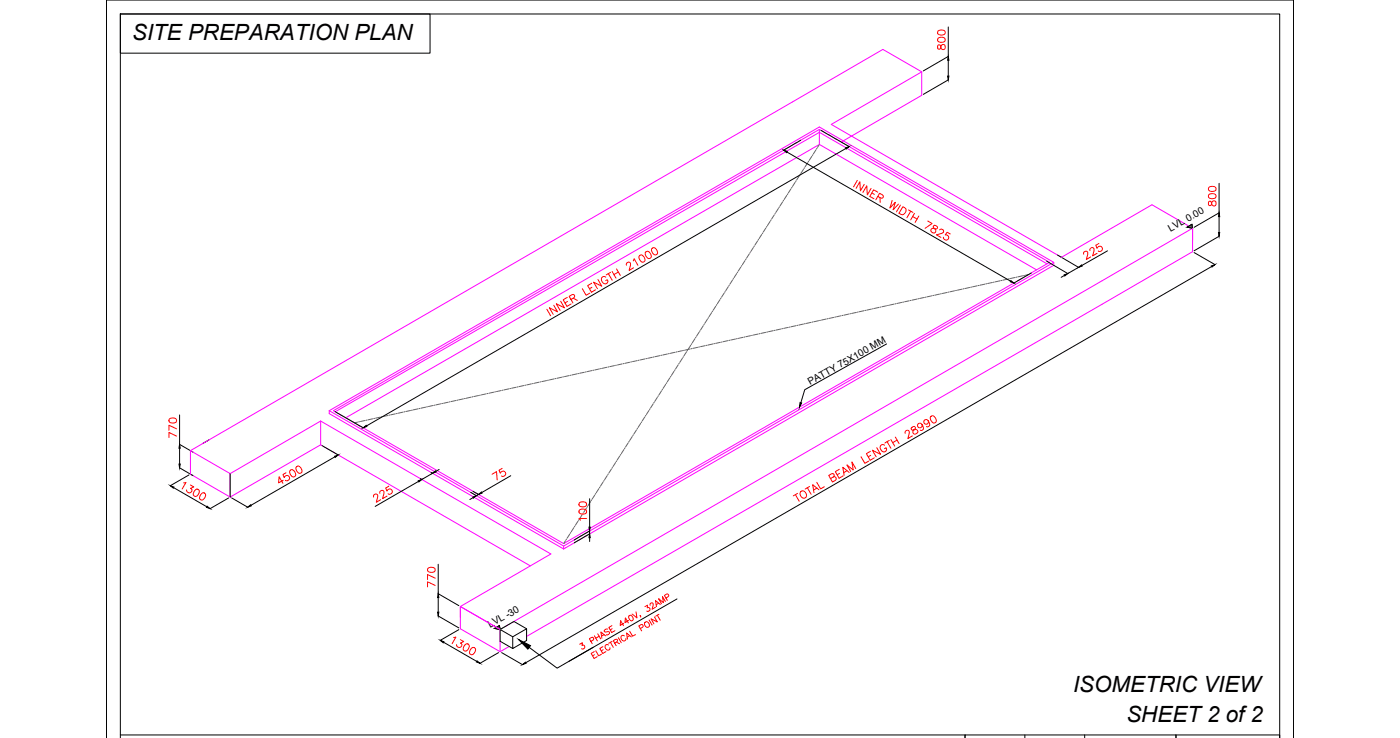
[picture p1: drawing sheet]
<svg xmlns="http://www.w3.org/2000/svg" width="2378mm" height="1253mm" viewBox="0 0 2378 1253" stroke-linecap="round" stroke-linejoin="round" font-family="sans-serif">
<defs><g id="words">
<g font-size="37.9">
<text x="224" y="68">SITE PREPARATION PLAN</text>
<text x="1823" y="1174">ISOMETRIC VIEW</text>
<text x="1913" y="1226">SHEET 2 of 2</text>
</g>
<g font-size="16.7">
<text x="1988" y="394" transform="rotate(-29 1988 394)">LVL 0.00</text>
<text x="1376" y="654" transform="rotate(-29 1376 654)">PATTY 75X100 MM</text>
<text x="832" y="1067" transform="rotate(-29 832 1067)">LVL -30</text>
</g>
</g></defs>
<!-- layer: 0 -->
<g fill="none" stroke="#000" stroke-width="1.7">
<path d="M2197 0v1253v-1253h-2016v1253M204 24h1970v1229v-5h-535v5v-5h-1435M204 24h527v66h-527zM204 24v1229M1611 46v50l-43 24M1611 102v27M1611 136l-43 24M1360 238l-29 17M1394 221l48 28M1337 258l380 220M1437 252l-814 471M2071 311v50"/>
<path d="M2071 368v27M2071 361l-43 25M2016 386l9-5 1 7zM2071 401l-43 25M1796 433l36 21-18 11-36-21M1881 426l-43 25M2028 429l36 20M2058 453l-1165 673M1751 464l-29 17M1808 468l-5 3M1506 584l-139 78-7 22M569 699l48 28"/>
<path d="M305 705v50l23 13M356 747l-12 6M547 757l28 16M305 761v27M569 776l-143 82M305 795l23 13M746 797l-6 4M321 807l-32 18M391 804v40M711 818l-74 42M732 802l3 2-18 10-3-1M868 808l-50 29"/>
<path d="M295 828l56 33M800 836l9 6M803 834l10 6-4 2M388 846l-31 18M394 846l27 15M804 845l-6 3M1002 847v48M975 917l27-15v5l-27 15M1002 913v7M744 958v50l35 21M744 1015v25M1150 1017l-184 106"/>
<path d="M744 1046l35 20M779 1069l-31 19M840 1067l8-4 2 6zM850 1069l21 13M894 1068l-21-12-23 13v20l21 12M753 1091l57 32M871 1082l23-14v20l-23 13zM1008 1099l-62 36-47-35M847 1108l-32 19M852 1108l36 21M1741 1248v5M1842 1248v5"/>
<path d="M1998 1248v5"/>
</g>
<g fill="none" stroke="#f0f" stroke-width="1.7">
<path d="M1566 122l-66-38-1177 681v40l68 39M1566 122l-154 89 391 226 154-89 69 40v20M1566 122v40l-136 79M1392 220v5l-822 474M1392 245l369 213M1779 448l-387-223v20l-805 465M1790 446v5l-833 481M559 698l833-482 398 230-833 481zM559 698v4l398 230M566 697l826-477 391 226-826 477zM545 715l391 226-154 89v38l68 39 15-9M545 715l-154 89v40"/>
<path d="M545 715v40M323 765l68 39M391 844l154-89 356 206M957 927v5M961 930h.1M782 1030l68 39M782 1049v-19l60 35M894 1081l1132-654v-39l-1176 681v38"/>
</g>
<g fill="none" stroke="#636466" stroke-width="1.7">
<path d="M1386 254l-4 7M1388 252l-1 1M1392 245l-3 5M1372 277l-5 6M1374 274l-1 1M1379 266l-4 6M1381 263l-1 1M1358 299l-5 7M1359 296v1M1365 288l-5 7M1367 285l-1 1M1345 318l-1 1"/>
<path d="M1351 310l-5 7M1352 307l-1 1M1336 332l-4 7M1338 329l-1 2M1343 321l-4 7M1322 354l-4 7M1324 351l-1 2M1329 343l-4 7M1331 340l-1 2M1308 376l-4 7M1310 373l-1 2M1315 365l-4 7"/>
<path d="M1317 362l-1 2M1294 398l-5 7M1296 396l-1 1M1301 387l-4 7M1303 384l-1 2M1281 418v1M1287 409l-5 7M1289 407l-1 1M1267 440l-1 1M1273 431l-5 7M1274 429l-1 1M1280 420l-5 7"/>
<path d="M1258 454l-4 7M1260 451l-1 1M1266 443l-5 6M1244 476l-4 7M1246 473l-1 1M1251 465l-4 7M1253 462l-1 1M1686 480l-8 2M1689 479h-2M1699 477l-9 2M1702 476l-2 1M1711 474l-8 2"/>
<path d="M1715 473l-2 1M1724 471l-8 2M1727 471h-1M1737 468l-8 2M1740 468h-1M1747 466l-5 1M1230 498l-4 7M1232 495l-1 1M1237 487l-4 7M1239 484l-1 1M1596 500l-8 1M1599 499h-2"/>
<path d="M1609 497l-8 1M1612 496h-2M1621 494l-8 2M1625 493l-2 1M1634 491l-8 2M1638 490l-2 1M1647 488l-8 2M1650 488h-1M1660 485l-8 2M1663 485h-1M1673 483l-8 1M1676 482h-2"/>
<path d="M1216 520l-5 7M1218 517l-1 2M1223 509l-4 7M1225 506l-1 2M1506 519l-8 2M1509 519h-1M1519 516l-8 2M1522 516h-2M1532 514l-8 1M1535 513h-2M1544 511l-8 2M1548 510h-2"/>
<path d="M1557 508l-8 2M1561 507l-2 1M1570 505l-8 2M1573 505h-1M1583 502l-8 2M1586 502h-1M1203 539v2M1209 531l-5 7M1211 528l-1 2M1416 539l-8 2M1419 538l-1 1M1429 536l-8 2"/>
<path d="M1432 536h-1M1442 533l-8 2M1445 533h-2M1455 531l-8 1M1458 530h-2M1467 528l-8 2M1471 527h-2M1480 525l-8 2M1484 524l-2 1M1493 522l-8 2M1496 521l-1 1M1195 553l-5 7"/>
<path d="M1196 550l-1 2M1202 542l-5 7M1326 559l-8 2M1329 558h-1M1339 556l-8 2M1342 555l-1 1M1352 553l-8 2M1355 552l-1 1M1365 550l-8 2M1368 550h-2M1378 548l-8 1M1381 547h-2"/>
<path d="M1390 545l-8 1M1394 544h-2M1403 542l-8 2M1407 541l-2 1M1180 575l-4 7M1182 573l-1 1M1187 564l-4 7M1189 562l-1 1M1236 579l-8 1M1240 578h-2M1249 576l-8 2M1252 575h-1"/>
<path d="M1262 573l-8 2M1265 572l-1 1M1275 570l-8 2M1278 569l-1 1M1288 567l-8 2M1291 567h-2M1301 564l-8 2M1304 564h-2M1313 562l-8 1M1317 561h-2M1147 598l-8 2M1150 598h-2"/>
<path d="M1159 596l-8 1M1163 595h-2M1166 597l-4 7M1168 595l-1 1M1172 593l-8 1M1173 586l-4 7M1175 584l-1 1M1175 592h-1M1185 590l-8 2M1188 589l-1 1M1198 587l-8 2M1201 586l-1 1"/>
<path d="M1211 584l-8 2M1214 584h-2M1224 581l-8 2M1227 581h-2M1057 618l-8 2M1060 617l-2 1M1070 615l-8 2M1073 615h-2M1082 612l-8 2M1086 612h-2M1095 610l-8 1M1098 609h-1"/>
<path d="M1108 607l-8 2M1111 606h-1M1121 604l-8 2M1124 603l-1 1M1134 601l-8 2M1137 600l-2 1M1152 620l-4 7M1154 617l-1 1M1159 609l-4 6M1161 606l-1 1M967 638l-8 2M970 637l-1 1"/>
<path d="M980 635l-8 2M983 634l-2 1M993 632l-8 2M996 632h-2M1005 629l-8 2M1009 629h-2M1018 627l-8 1M1021 626h-1M1031 624l-8 2M1034 623h-1M1044 621l-8 2M1047 620l-1 1"/>
<path d="M1140 639l-1 1M1145 631l-4 7M1147 628l-1 1M867 660h-1M877 658l-8 1M880 657h-1M890 655l-8 2M893 654h-2M903 652l-8 2M906 651l-2 1M916 649l-9 2M919 648l-2 1"/>
<path d="M928 646l-8 2M932 646h-2M941 644l-8 1M944 643h-1M954 641l-8 1M957 640h-1M1131 653l-5 7M1133 650l-1 1M1138 642l-5 7M778 680h-2M787 677l-8 2M790 677h-1"/>
<path d="M800 675l-8 1M803 674h-1M813 672l-8 2M816 671h-2M826 669l-8 2M829 668l-2 1M839 666l-9 2M842 665l-2 1M851 663l-8 2M855 663h-2M864 660l-8 2M1117 675l-5 7"/>
<path d="M1118 672l-1 2M1124 664l-5 7M1125 661v1M684 700l-8 2M688 699l-2 1M697 697l-8 2M701 696l-2 1M710 694l-8 2M713 694h-1M723 692l-8 1M726 691h-1M736 689l-8 1"/>
<path d="M739 688h-2M749 686l-8 2M752 685l-2 1M761 683l-8 2M765 682l-2 1M774 680l-8 2M1102 697l-4 7M1104 694l-1 2M1109 686l-4 7M1111 683l-1 2M607 717l-5 1M611 716l-2 1"/>
<path d="M620 714l-8 2M624 713l-2 1M633 711l-8 2M636 711h-1M646 708l-8 2M649 708h-1M659 706l-8 1M662 705h-2M672 703l-8 2M675 702h-2M1088 719l-4 7M1090 716l-1 2"/>
<path d="M1095 708l-4 7M1097 705l-1 2M1076 739l-1 1M1081 730l-4 7M1083 727l-1 2M1067 752l-5 7M1069 750l-1 1M1074 741l-4 7M1053 775l-5 6M1055 772l-1 1M1060 763l-5 7M1062 761l-1 1"/>
<path d="M1039 797l-5 7M1040 794l-1 1M1046 786l-5 6M1047 783v1M1024 819l-4 7M1026 816l-1 1M1031 808l-4 7M1033 805l-1 1M1012 838l-1 2M1017 830l-4 7M1019 827l-1 1M1003 852l-4 7"/>
<path d="M1005 849l-1 2M1010 841l-4 7M989 874l-4 7M991 871l-1 2M996 863l-4 7M998 860l-1 2M975 896l-5 7M977 893l-1 2M982 885l-5 7M984 882l-1 2M961 918l-4 5M962 916l-1 1"/>
<path d="M968 907l-5 7M969 905v1"/>
</g>
<g fill="#000" stroke="#000" stroke-width="1.7">
<path d="M1611 96l1 6h-2zM1610 129h2l-1 7zM1331 255l6 2-1 2zM1436 251l6-2-5 4zM2071 361l1 7h-2zM2070 395h2l-1 6zM1832 454l5-4 1 2zM2058 452l6-3-5 5zM1717 477l5 4-6-3zM1808 467l6-2-5 4zM1359 684h3l-4 8zM617 727l5-5 1 2z"/>
<path d="M305 755l1 6h-2zM568 775l6-2-5 4zM304 788h2l-1 7zM735 804l5-4 1 2zM710 817l7-3-6 4zM289 825l6 2-1 2zM813 840l5-4 1 1zM352 860l5 4-6-2zM421 861l5-4 1 2zM803 844l6-2-5 4zM1000 895h3l-1 7zM1002 907l1 6h-3z"/>
<path d="M744 1008l1 7h-2zM743 1040h2l-1 6zM748 1088l6 2-1 2zM881 1086l20 11-4 6zM810 1122l5 5-6-3zM888 1129l5-4 1 2z"/>
</g>
<g fill="none" stroke="#f00" stroke-width="1.7">
<path d="M1593 53l5-2a6 6 0 0 1 8 5 7 7 0 0 1-13 0zM1593 77a5 5 0 0 0 1 7l3-1 1-4a4 4 0 0 1 4-3 4 4 0 0 1 4 3v2a4 4 0 0 1-4 3 4 4 0 0 1-4-4v-2a2.6 2.6 0 0 0-5-1zM1593 65l5-2a6 6 0 0 1 8 5 7 7 0 0 1-13 0zM1456 306l-6 12M1468 313l-6 11-1-15-7 11M1480 320l-7 11-1-15-6 11M2053 318l5-1a6 6 0 0 1 8 4 7 7 0 0 1-13 0zM1481 328l4 2M1491 326l-7-4-6 12 6 4M1491 334l7 3 2-1v-3l-6-5-6 11M1495 336v8M2053 331l5-2a6 6 0 0 1 8 5 7 7 0 0 1-13 0z"/>
<path d="M1515 341l-3 12 9-9-4 12 9-9M1529 349l-6 11M1534 351l3 2a7 7 0 0 1 1 8 7 7 0 0 1-7 3l-4-2zM1543 357l8 4M1547 359l-7 11M2053 342a5 5 0 0 0 2 7h2l1-4a4 4 0 0 1 4-4 4 4 0 0 1 4 3v3a4 4 0 0 1-4 3 4 4 0 0 1-4-4v-2a2.7 2.7 0 0 0-5-2zM1550 368l8 4M1553 362l-6 12M1561 367l-7 11M1576 375l7 5-12 8M1586 383l-1 3 3 3a4 4 0 0 1 1 5 4 4 0 0 1-4 1l-2-1a4 4 0 0 1-1-5 4 4 0 0 1 5-1l2 1a2.6 2.6 0 0 0 3-3 5 5 0 0 0-6-3zM1596 391l2-2 4 1v5l-11 4 7 4"/>
<path d="M1614 397l-5-3-3 5a5 5 0 0 1 6 3 5 5 0 0 1-5 6 5 5 0 0 1-4-5M1867 414l-6 3 3 5a5 5 0 0 1 5-4 5 5 0 0 1 3 7 5 5 0 0 1-7 1M1087 434l1-1a7 7 0 0 1 6 11l-1 1a7 7 0 0 1-6-11zM1097 428l1-1a7 7 0 0 1 7 11l-1 1a7 7 0 0 1-7-11zM1108 422l1-1a7 7 0 0 1 7 11l-1 1a7 7 0 0 1-7-11zM1841 432v-3l3-2 4 2-3 12 8-5M1852 426v-4l4-2 2 1v5l-2 9 7-5M1047 457l7 11M1064 450v-2l3-3h2l2 2-2 12 7-4M1076 443l1-4 7 12M1016 475l6 11-14-7 7 11M1029 471a5 5 0 0 0-6 0 5 5 0 0 0-1 6l2 3a5 5 0 0 0 6 2 5 5 0 0 0 2-7l-3 2"/>
<path d="M1033 465l7 11M1037 463l-7 4M1040 461l6 11M1050 462l-7 4M989 490l7 12 6-4M1005 481l-7 4 7 11 7-4M1006 488l-5 2M941 518l6 12-14-7 7 11M952 512l7 11-14-7 6 11M964 505l-7 4 6 11 7-4M964 512l-4 2M970 509l6-5v-2l-2-2-7 3 6 11"/>
<path d="M974 506l7 4M929 525l6 11M288 712l5-2a6 6 0 0 1 7 5 7 7 0 0 1-13 0zM1577 715a4 4 0 0 1-3 6 4 4 0 0 1-5-5 4 4 0 0 1 6-3l2 2a6 6 0 0 1 0 10l-3-1M1582 707l1-1a7 7 0 0 1 6 12h-1a7 7 0 0 1-6-11zM300 728l-13-6v9M1538 736v-3l2-2h3l1 2-2 12 8-5M1549 726l-1 1v3h5a4 4 0 0 1 5 1 4 4 0 0 1 0 5l-3 1a4 4 0 0 1-4-2 4 4 0 0 1 1-5l2-1a2.6 2.6 0 0 0-1-5zM1566 721a4 4 0 0 1-3 6 4 4 0 0 1-5-5 4 4 0 0 1 6-3l2 2a6 6 0 0 1 0 10l-3-1M300 741l-13-7v9M1503 756a5 5 0 0 0-7 0 5 5 0 0 0-1 6l2 3a5 5 0 0 0 6 2 5 5 0 0 0 2-7l-3 2M1507 750l6 11"/>
<path d="M1511 748l-8 4M1513 746l7 12M1521 742l6 11M1524 747l-8 5M1463 776l6 11 6-4M1479 767l-7 3 6 12 7-4M1479 773l-4 3M1489 760l7 12-14-7 6 11M493 799l1-1a7 7 0 0 1 7 11l-1 1a7 7 0 0 1-7-11zM504 792h1a7 7 0 0 1 7 11l-2 1a7 7 0 0 1-6-12zM853 795l-5 4 2 5a5 5 0 0 1 6-4 5 5 0 0 1 3 6 5 5 0 0 1-7 2M1426 797l-7 4 6 11 7-4"/>
<path d="M1439 800l-6 3M1454 796l-7-11 2 13-10-8 6 11M312 820l4-1-7 12M481 816l-8 4 1-10 7 11M486 803l-5 3 2 5a5 5 0 0 1 6-3 5 5 0 0 1 2 6 5 5 0 0 1-6 2M836 805l7-4 2 14M1387 819l7 11 6-3M1416 810a3 3 0 0 1 4 1 3 3 0 0 1-1 5l-5 3-6-12 7-2 2 1v3l-6 4M1426 804l-4 2M1442 802l-10-8 2 13M323 824l6 3-5 2a4 4 0 0 1-1 8 4 4 0 0 1-6-5M332 832a4 4 0 0 1 5-1 4 4 0 0 1 2 4l-1 3a6 6 0 0 1-8 4 7 7 0 0 1 2-10z"/>
<path d="M343 838a4 4 0 0 1 4-1 4 4 0 0 1 2 5l-1 2a6 6 0 0 1-8 4 7 7 0 0 1 3-10zM645 838v-3l3-2 4 2-2 12 7-4M660 826l-5 3 2 5a5 5 0 0 1 6-4 5 5 0 0 1 3 7 5 5 0 0 1-7 2M1355 838l-8 4M1360 835a6 6 0 0 1 9 3 6 6 0 0 1-4 8 8 8 0 0 1-5-11zM1371 828l7 12M1375 826l-7 5M1387 829l-5 3M1391 832l-11-9 3 14M635 844v-3l2-2h3l1 2-2 12 8-4M984 854l5-2a6 6 0 0 1 7 5 7 7 0 0 1-13 0zM1351 840l7 11"/>
<path d="M984 866l5-1a6 6 0 0 1 7 4 7 7 0 0 1-13 0zM996 881h-13l3 3M727 965l5-1a6 6 0 0 1 7 4 7 7 0 0 1-13 0zM739 994l-13-6v9M739 982l-13-6v8M1131 1016l5-4-2-3-5 2 4 9M1080 1039l2 10-8-6M1095 1030l5-2-1 4a3 3 0 0 1 5 4 3 3 0 0 1-5 2M1104 1028v-2l2-2 4 1-2 10 5-4M1119 1024l-4 3M1122 1027l-9-7 2 10M1130 1022l-5-9 2 11-8-7 5 8"/>
<path d="M1060 1059l-7 3 1-8 5 9M1068 1054l-6 4v-9l5 9M1069 1046a5 5 0 0 1 6 2 5 5 0 0 1-1 6 6 6 0 0 1-5-8zM1088 1046h-1h1v2M1096 1057a5 5 0 0 1 7 2 5 5 0 0 1-3 7 6 6 0 0 1-4-9zM1103 1053l5 9M1112 1048l5 8-11-5 5 9M1116 1045l5 8M1119 1043l-5 4M1010 1080l5 8M1015 1077l5 8M1026 1078l-4 2"/>
<path d="M1032 1069h-3l-3 3 2 1h6l2 2-3 3h-3M1039 1063l-5 3 5 8 5-3M1040 1068l-3 2M1060 1080a4 4 0 0 0-4 0 4 4 0 0 0-1 5l1 2a4 4 0 0 0 5 2 4 4 0 0 0 2-5M1070 1072l5 9 4-3M1070 1080l-5 2M1088 1068l4-4-1-3-6 2 5 9M771 1083l3-1-6 11M782 1086l6 4-6 2a4 4 0 0 1-1 8 4 4 0 0 1-5-5M791 1094a4 4 0 0 1 4 0 4 4 0 0 1 2 4l-1 3a6 6 0 0 1-8 4 7 7 0 0 1 3-11zM985 1094l4-2v4a3 3 0 0 1 4 4 3 3 0 0 1-5 2M1004 1089l4-3-1-3-6 2 5 8"/>
<path d="M1018 1081l-6 3M1024 1098l-5 3 5 9 5-3M1029 1080l-8-7 1 11M1034 1096a4 4 0 0 0-5 0 4 4 0 0 0-1 4l1 2a4 4 0 0 0 5 2 4 4 0 0 0 2-4M1037 1091l5 8M1040 1089l-6 4M1044 1092l5-3-1-3-6 2 5 9M1047 1091l5 2M1050 1083l5 9M1072 1082l-8-7 2 11M801 1100a4 4 0 0 1 5 0 4 4 0 0 1 2 4l-1 3a6 6 0 0 1-8 4 7 7 0 0 1 2-11zM1009 1107l-5 3 5 8 5-3"/>
<path d="M1010 1112l-3 2M1012 1105l5 9 5-3M1025 1103l-4 2"/>
</g>
<!-- layer: HATCH -->
<g fill="#636466" stroke="#636466" stroke-width="1.7">
<path d="M840 1067l8-4 1 4zM840 1067l8-4 1 4zM840 1067l10 2-1-2zM840 1067l10 2-1-2z"/>
<path d="M2016 386l9-5v5zM2016 386l9-5v5zM2016 386l10 2-1-2zM2016 386l10 2-1-2z"/>
</g>
<use href="#words"/>
</svg>
